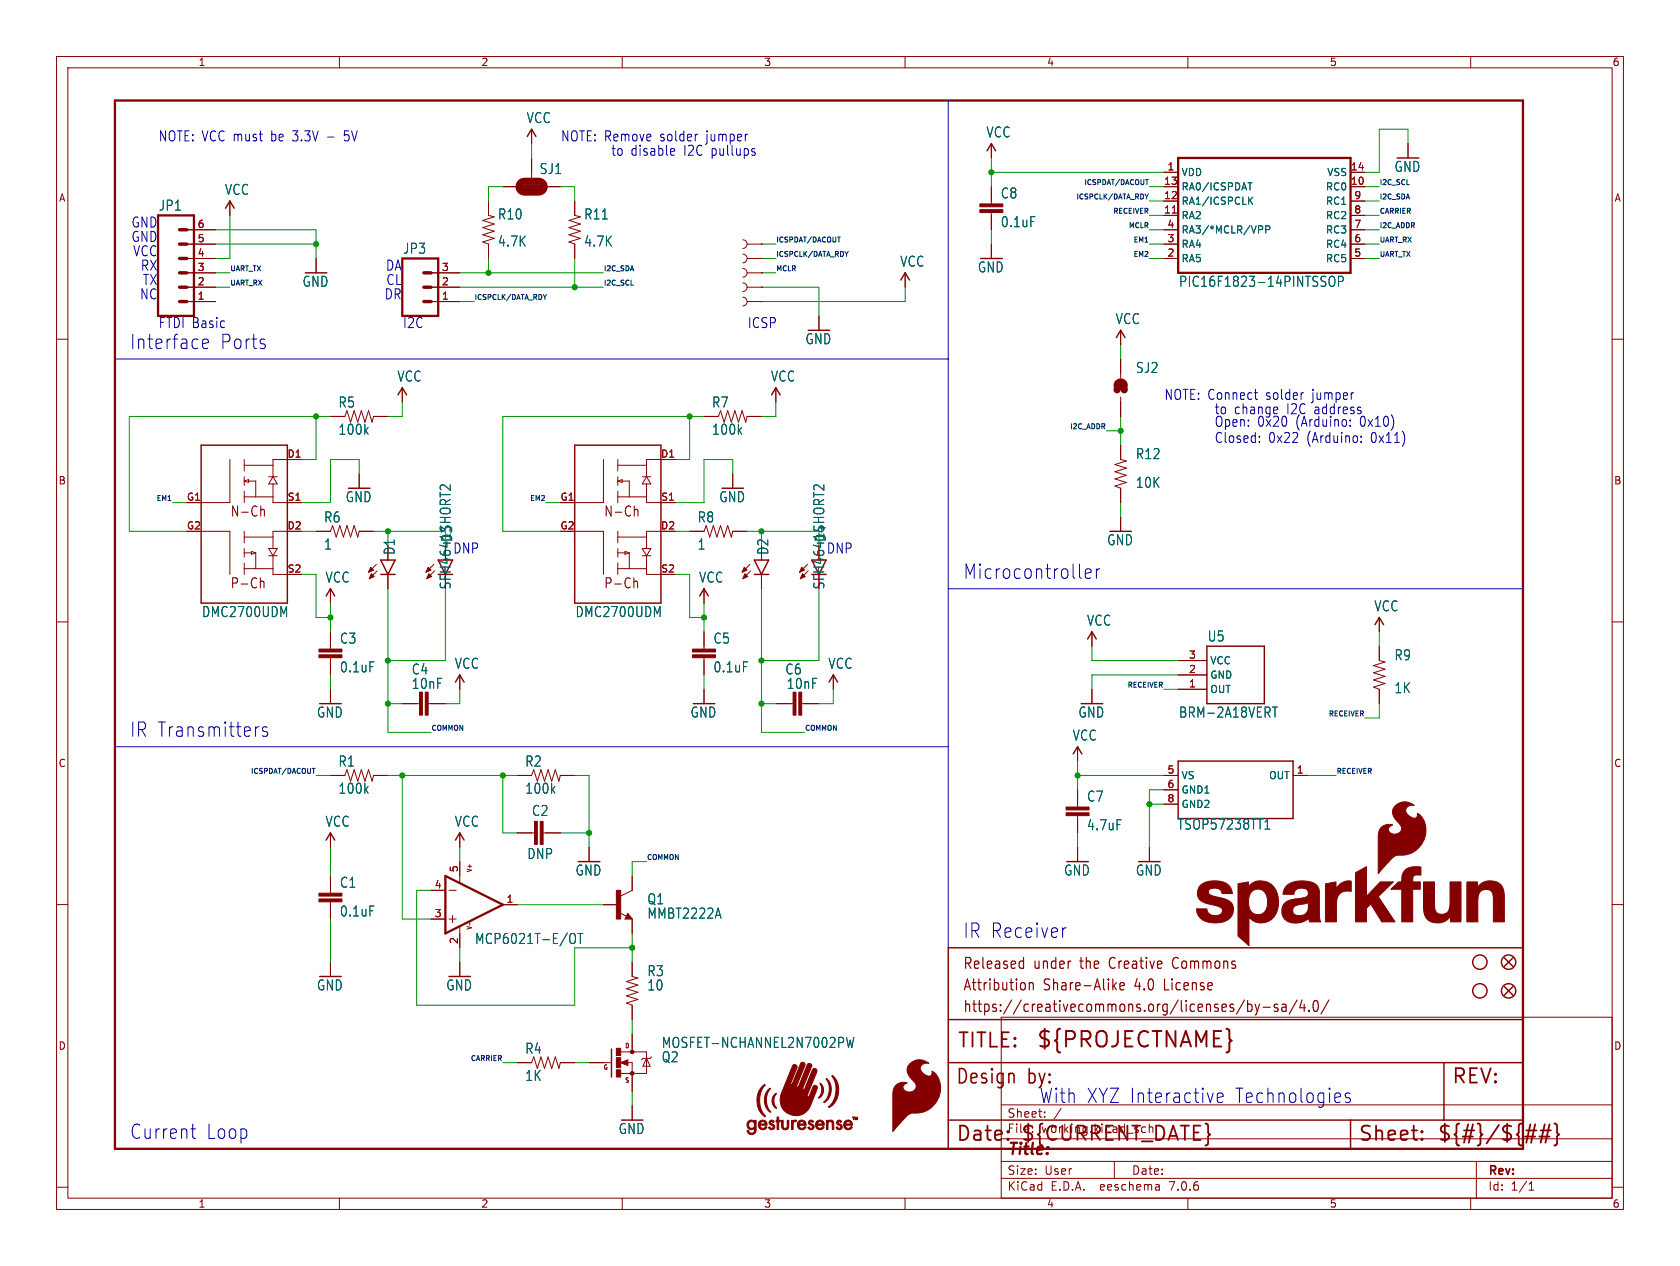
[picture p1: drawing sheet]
<svg xmlns="http://www.w3.org/2000/svg" width="297mm" height="224mm" viewBox="0 0 297 224" stroke-linecap="round" stroke-linejoin="round" font-family="sans-serif">
<defs><g id="words">
<text font-size="3.8" fill="#840000" x="183.1" y="185.7">${PROJECTNAME}</text>
<g font-size="3.5" fill="#0000c2">
<text x="22.9" y="62">Interface</text>
<text x="38.8" y="62">Ports</text>
<text x="170.2" y="102.6">Microcontroller</text>
<text x="22.9" y="130.6">IR Transmitters</text>
<text x="170.2" y="166.1">IR Receiver</text>
<text x="183.6" y="195.3">With XYZ Interactive</text>
<text x="218.3" y="195.3">Technologies</text>
<text x="22.9" y="201.7">Current</text>
<text x="36.4" y="201.7">Loop</text>
</g>
<g font-size="3.5" fill="#840000">
<text x="169.2" y="185.7">TITLE:</text>
<text x="168.9" y="192.1">Design</text>
<text x="181.6" y="192.1">by:</text>
<text x="256.5" y="192.1">REV:</text>
<text x="168.9" y="202.2">Date:</text>
<text x="180.3" y="202.2">${CURRENT_DATE}</text>
<text x="240" y="202.2">Sheet:</text>
<text x="254" y="202.2">${#}/${##}</text>
</g>
<text font-size="2.8" fill="#840000" x="178" y="204.8">Title:</text>
<g font-size="2.7" fill="#840000">
<text x="170.2" y="171.7">Released</text>
<text x="182.7" y="171.7">under</text>
<text x="191.1" y="171.7">the</text>
<text x="196.5" y="171.7">Creative</text>
<text x="208" y="171.7">Commons</text>
<text x="170.2" y="175.5">Attribution</text>
<text x="170.2" y="179.3">https://creativecommons.org/licenses/by-sa/4.0/</text>
<text x="184.5" y="175.5">Share-Alike</text>
<text x="200.8" y="175.5">4.0</text>
<text x="206.2" y="175.5">License</text>
</g>
<g font-size="2.5" fill="#006464">
<text x="93" y="22">VCC</text>
<text x="174.3" y="24.5">VCC</text>
<text x="39.7" y="34.7">VCC</text>
<text x="95.3" y="31">SJ1</text>
<text x="176.8" y="35.3">C8</text>
<text x="246.4" y="30.6">GND</text>
<text x="28" y="37.5">JP1</text>
<text x="87.9" y="39">R10</text>
<text x="103.2" y="39">R11</text>
<text x="176.8" y="40.4">0.1uF</text>
<text x="71.2" y="45.1">JP3</text>
<text x="87.9" y="43.8">4.7K</text>
<text x="103.2" y="43.8">4.7K</text>
<text x="159.1" y="47.4">VCC</text>
<text x="53.4" y="50.9">GND</text>
<text x="172.8" y="48.4">GND</text>
<text x="208.3" y="50.9">PIC16F1823-14PINTSSOP</text>
<text x="197.2" y="57.5">VCC</text>
<text x="142.3" y="61.1">GND</text>
<text x="70.2" y="67.7">VCC</text>
<text x="136.2" y="67.7">VCC</text>
<text x="200.7" y="66.2">SJ2</text>
<text x="59.7" y="72.3">R5</text>
<text x="59.7" y="77.1">100k</text>
<text x="125.8" y="72.3">R7</text>
<text x="125.8" y="77.1">100k</text>
<text x="200.7" y="81.4">R12</text>
<text x="61" y="89">GND</text>
<text x="127.1" y="89">GND</text>
<text x="200.7" y="86.5">10K</text>
<text x="57.2" y="92.6">R6</text>
<text x="80.2" y="96" transform="rotate(-90 80.2 96)">D3</text>
<text x="123.2" y="92.6">R8</text>
<text x="146.2" y="96" transform="rotate(-90 146.2 96)">D4</text>
<text x="57.2" y="97.4">1</text>
<text x="70" y="98.2" transform="rotate(-90 70 98.2)">D1</text>
<text x="80" y="98">DNP</text>
<text x="123.2" y="97.4">1</text>
<text x="136" y="98.2" transform="rotate(-90 136 98.2)">D2</text>
<text x="146" y="98">DNP</text>
<text x="195.6" y="96.7">GND</text>
<text x="57.5" y="103.3">VCC</text>
<text x="123.5" y="103.3">VCC</text>
<text x="35.6" y="109.4">DMC2700UDM</text>
<text x="101.7" y="109.4">DMC2700UDM</text>
<text x="192.1" y="110.9">VCC</text>
<text x="213.4" y="113.7">U5</text>
<text x="242.9" y="108.3">VCC</text>
<text x="60" y="114.1">C3</text>
<text x="60" y="119.1">0.1uF</text>
<text x="72.7" y="119.5">C4</text>
<text x="80.3" y="118.5">VCC</text>
<text x="126" y="114.1">C5</text>
<text x="126" y="119.1">0.1uF</text>
<text x="138.7" y="119.5">C6</text>
<text x="146.4" y="118.5">VCC</text>
<text x="246.4" y="117">R9</text>
<text x="72.7" y="122.1">10nF</text>
<text x="139" y="122.1">10nF</text>
<text x="246.4" y="122.8">1K</text>
<text x="55.9" y="127.1">GND</text>
<text x="122" y="127.1">GND</text>
<text x="189.5" y="131.2">VCC</text>
<text x="190.6" y="127.1">GND</text>
<text x="208.3" y="127.1">BRM-2A18VERT</text>
<text x="59.7" y="135.8">R1</text>
<text x="92.8" y="135.8">R2</text>
<text x="59.7" y="140.6">100k</text>
<text x="92.8" y="140.6">100k</text>
<text x="192.1" y="142">C7</text>
<text x="57.5" y="146.4">VCC</text>
<text x="80.3" y="146.4">VCC</text>
<text x="94" y="144.5">C2</text>
<text x="192.1" y="147.1">4.7uF</text>
<text x="208.1" y="147">TSOP57238TT1</text>
<text x="93.1" y="152.2">DNP</text>
<text x="101.7" y="155.1">GND</text>
<text x="188" y="155.1">GND</text>
<text x="200.7" y="155.1">GND</text>
<text x="60" y="157.2">C1</text>
<text x="114.4" y="160.2">Q1</text>
<text x="60" y="162.3">0.1uF</text>
<text x="83.9" y="167.2">MCP6021T-E/OT</text>
<text x="114.4" y="162.7">MMBT2222A</text>
<text x="114.4" y="172.9">R3</text>
<text x="55.9" y="175.4">GND</text>
<text x="78.8" y="175.4">GND</text>
<text x="114.4" y="175.4">10</text>
<text x="116.9" y="185.6">MOSFET-NCHANNEL2N7002PW</text>
<text x="92.8" y="186.6">R4</text>
<text x="92.8" y="191.4">1K</text>
<text x="116.9" y="188.1">Q2</text>
<text x="109.3" y="200.8">GND</text>
</g>
<g font-size="2.5" fill="#0000c2">
<text x="27.9" y="25.2">NOTE: VCC must</text>
<text x="48.1" y="25.2">be 3.3V</text>
<text x="58.2" y="25.2">-</text>
<text x="61.4" y="25.2">5V</text>
<text x="99.1" y="25.2">NOTE: Remove</text>
<text x="107.9" y="27.7">to</text>
<text x="111.5" y="27.7">disable</text>
<text x="116.7" y="25.2">solder</text>
<text x="120.9" y="27.7">I2C pullups</text>
<text x="125" y="25.2">jumper</text>
<text x="23.2" y="40.4">GND</text>
<text x="23.2" y="42.9">GND</text>
<text x="23.5" y="45.5">VCC</text>
<text x="24.7" y="53.1">NC</text>
<text x="24.8" y="48">RX</text>
<text x="25.2" y="50.6">TX</text>
<text x="67.9" y="53.1">DR</text>
<text x="68.2" y="48">DA</text>
<text x="68.2" y="50.6">CL</text>
<text x="27.9" y="58.2">FTDI Basic</text>
<text x="71.1" y="58.2">I2C</text>
<text x="132.1" y="58.2">ICSP</text>
<text x="205.7" y="70.9">NOTE: Connect</text>
<text x="223.8" y="70.9">solder</text>
<text x="232.1" y="70.9">jumper</text>
<text x="214.6" y="73.4">to</text>
<text x="214.6" y="75.6">Open:</text>
<text x="218.2" y="73.4">change</text>
<text x="222.3" y="75.6">0x20</text>
<text x="227.5" y="73.4">I2C address</text>
<text x="229.1" y="75.6">(Arduino:</text>
<text x="240.6" y="75.6">0x10)</text>
<text x="214.6" y="78.5">Closed:</text>
<text x="224.2" y="78.5">0x22</text>
<text x="231.1" y="78.5">(Arduino:</text>
<text x="242.5" y="78.5">0x11)</text>
</g>
<g font-size="2.5" fill="#840000">
<text x="40.6" y="91.6">N-Ch</text>
<text x="106.7" y="91.6">N-Ch</text>
<text x="40.6" y="104.3">P-Ch</text>
<text x="79.9" y="104.3" transform="rotate(-90 79.9 104.3)">SFH4641SHORT2</text>
<text x="106.7" y="104.3">P-Ch</text>
<text x="145.9" y="104.3" transform="rotate(-90 145.9 104.3)">SFH4641SHORT2</text>
</g>
<g font-size="2.1" fill="#840000">
<text x="178" y="197.9">Sheet:</text>
<text x="178" y="200.6">File:</text>
<text x="184.1" y="200.6">working.kicad_sch</text>
<text x="178" y="208">Size:</text>
<text x="184.7" y="208">User</text>
<text x="200" y="208">Date:</text>
<text x="263" y="208.2">Rev:</text>
<text x="178" y="210.8">KiCad</text>
<text x="185.7" y="210.8">E.D.A.</text>
<text x="194.6" y="210.8">eeschema</text>
<text x="207" y="210.8">7.0.6</text>
<text x="263" y="210.8">Id:</text>
<text x="267.1" y="210.8">1/1</text>
</g>
<g font-size="1.8" fill="#840000">
<text x="35" y="11.9">1</text>
<text x="85" y="11.9">2</text>
<text x="135" y="11.9">3</text>
<text x="185" y="11.9">4</text>
<text x="235" y="11.9">5</text>
<text x="285" y="11.9">6</text>
<text x="10.3" y="35.9">A</text>
<text x="285.3" y="35.9">A</text>
<text x="10.3" y="85.9">B</text>
<text x="285.3" y="85.9">B</text>
<text x="10.3" y="135.9">C</text>
<text x="285.3" y="135.9">C</text>
<text x="10.3" y="185.9">D</text>
<text x="285.3" y="185.9">D</text>
<text x="35" y="213.8">1</text>
<text x="85" y="213.8">2</text>
<text x="135" y="213.8">3</text>
<text x="185" y="213.8">4</text>
<text x="235" y="213.8">5</text>
<text x="285" y="213.8">6</text>
</g>
<g font-size="1.8" fill="#a90000">
<text x="205.7" y="35.3">12</text>
<text x="205.7" y="32.8">13</text>
<text x="206.3" y="30.2">1</text>
<text x="238.7" y="32.8">10</text>
<text x="238.7" y="30.2">14</text>
<text x="239.3" y="35.3">9</text>
<text x="34.9" y="40.4">6</text>
<text x="205.7" y="37.8">11</text>
<text x="206.3" y="40.4">4</text>
<text x="239.3" y="40.4">7</text>
<text x="239.3" y="37.8">8</text>
<text x="34.9" y="45.5">4</text>
<text x="34.9" y="42.9">5</text>
<text x="206.3" y="45.5">2</text>
<text x="206.3" y="42.9">3</text>
<text x="239.3" y="45.5">5</text>
<text x="239.3" y="42.9">6</text>
<text x="34.9" y="53.1">1</text>
<text x="34.9" y="50.5">2</text>
<text x="34.9" y="48">3</text>
<text x="78" y="53.1">1</text>
<text x="78" y="50.5">2</text>
<text x="78" y="48">3</text>
<text x="50.7" y="81">D1</text>
<text x="116.8" y="81">D1</text>
<text x="32.9" y="88.6">G1</text>
<text x="50.8" y="88.6">S1</text>
<text x="99" y="88.6">G1</text>
<text x="116.8" y="88.6">S1</text>
<text x="32.9" y="93.7">G2</text>
<text x="50.7" y="93.7">D2</text>
<text x="99" y="93.7">G2</text>
<text x="116.8" y="93.7">D2</text>
<text x="50.8" y="101.3">S2</text>
<text x="116.8" y="101.3">S2</text>
<text x="210.1" y="119.1">2</text>
<text x="210.1" y="116.6">3</text>
<text x="210.1" y="121.7">1</text>
<text x="206.3" y="136.9">5</text>
<text x="229.2" y="136.9">1</text>
<text x="206.3" y="139.4">6</text>
<text x="206.3" y="142">8</text>
<text x="81" y="154.4" transform="rotate(-90 81 154.4)">5</text>
<text x="76.8" y="157.2">4</text>
<text x="89.5" y="159.8">1</text>
<text x="76.8" y="162.3">3</text>
<text x="81" y="167.1" transform="rotate(-90 81 167.1)">2</text>
</g>
<g font-size="1.8" fill="#006464">
<text x="208.8" y="31.3">VDD</text>
<text x="208.8" y="33.9">RA0/ICSPDAT</text>
<text x="234.3" y="33.9">RC0</text>
<text x="234.5" y="31.3">VSS</text>
<text x="208.8" y="39">RA2</text>
<text x="208.8" y="36.4">RA1/ICSPCLK</text>
<text x="208.8" y="41.5">RA3/*MCLR/VPP</text>
<text x="234.3" y="41.5">RC3</text>
<text x="234.3" y="39">RC2</text>
<text x="234.3" y="36.4">RC1</text>
<text x="208.8" y="46.6">RA5</text>
<text x="208.8" y="44">RA4</text>
<text x="234.3" y="46.6">RC5</text>
<text x="234.3" y="44">RC4</text>
<text x="213.9" y="117.7">VCC</text>
<text x="213.9" y="122.8">OUT</text>
<text x="213.9" y="120.2">GND</text>
<text x="208.8" y="138">VS</text>
<text x="208.8" y="140.6">GND1</text>
<text x="208.8" y="143.1">GND2</text>
<text x="224.3" y="138">OUT</text>
</g>
<g font-size="1.2" fill="#0f0f0f">
<text x="190.1" y="35.3">ICSPCLK/DATA_RDY</text>
<text x="191.5" y="32.8">ICSPDAT/DACOUT</text>
<text x="243.8" y="32.8">I2C_SCL</text>
<text x="243.8" y="35.3">I2C_SDA</text>
<text x="196.7" y="37.9">RECEIVER</text>
<text x="199.4" y="40.4">MCLR</text>
<text x="243.8" y="40.4">I2C_ADDR</text>
<text x="243.8" y="37.9">CARRIER</text>
<text x="137.2" y="45.5">ICSPCLK/DATA_RDY</text>
<text x="137.2" y="42.9">ICSPDAT/DACOUT</text>
<text x="200.3" y="42.9">EM1</text>
<text x="200.3" y="45.5">EM2</text>
<text x="243.8" y="42.9">UART_RX</text>
<text x="243.8" y="45.5">UART_TX</text>
<text x="40.6" y="50.6">UART_RX</text>
<text x="40.6" y="48">UART_TX</text>
<text x="83.8" y="53.1">ICSPCLK/DATA_RDY</text>
<text x="106.7" y="50.6">I2C_SCL</text>
<text x="106.7" y="48">I2C_SDA</text>
<text x="137.2" y="48">MCLR</text>
<text x="189" y="76">I2C_ADDR</text>
<text x="27.5" y="88.7">EM1</text>
<text x="93.6" y="88.7">EM2</text>
<text x="199.2" y="121.7">RECEIVER</text>
<text x="76.2" y="129.3">COMMON</text>
<text x="142.2" y="129.3">COMMON</text>
<text x="234.8" y="126.8">RECEIVER</text>
<text x="44.2" y="136.9">ICSPDAT/DACOUT</text>
<text x="236.2" y="136.9">RECEIVER</text>
<text x="114.3" y="152.2">COMMON</text>
<text x="83.1" y="187.7">CARRIER</text>
</g>
<g font-size="1.1" fill="#840000">
<text x="83.6" y="154.4" transform="rotate(-90 83.6 154.4)">V+</text>
<text x="83.6" y="164.6" transform="rotate(-90 83.6 164.6)">V-</text>
<text x="110.4" y="185.6">D</text>
<text x="106.6" y="189.4">G</text>
<text x="110.4" y="191.7">S</text>
</g>
</g></defs>
<g fill="none" stroke="#840000" stroke-width=".18">
<path d="M10 10h277v203.9h-277zM12 12h273v199.9h-273zM60 10v2M110 10v2M160 10v2M210 10v2M260 10v2M40.6 35.6v2.5M86.4 35.6v2.5l1 .3-2.1 .6 2.1 .6-2.1 .7 2.1 .6-2.1 .6 2.1 .7-2.1 .6 1.1 .4v2.5M88.9 33h2.5M93.3 31.8h1.3v2.5h-1.3zM94 22.9v2.5"/>
<path d="M94 27.9v3.9M96.5 33h2.6M101.6 35.6v2.5l1 .3-2 .6 2 .6-2 .7 2 .6-2 .6 2 .7-2 .6 1 .4v2.5M175.3 25.4v2.5M175.3 33v3.1M175.3 37.6v3M205.7 30.5h2.6M205.7 33h2.6M205.7 38.1h2.6M205.7 35.6h2.6M238.8 30.5h2.5M238.8 33h2.5"/>
<path d="M238.8 38.1h2.5M238.8 35.6h2.5M248.9 25.4v2.5M10 60h2M33 45.7h5.1M33 43.2h5.1M33 40.6h5.1M33 53.3h5.1M33 50.8h5.1M33 48.3h5.1M55.9 45.7v2.6M76.2 53.3h5.1"/>
<path d="M76.2 50.8h5.1M76.2 48.3h5.1M131.3 47.5a.76 .76 0 0 1 .8 .8 .76 .76 0 0 1-.8 .7M131.3 50a.76 .76 0 0 1 .8 .8 .76 .76 0 0 1-.8 .8M131.3 45a.76 .76 0 0 1 .8 .7 .76 .76 0 0 1-.8 .8M131.3 52.6a.76 .76 0 0 1 .8 .7 .76 .76 0 0 1-.8 .8M131.3 42.4a.76 .76 0 0 1 .8 .8 .76 .76 0 0 1-.8 .7M132.1 45.7h2.5M132.1 43.2h2.5M132.1 53.3h2.5M132.1 50.8h2.5M132.1 48.3h2.5"/>
<path d="M134.6 48.3h.1M134.6 50.8h.1M134.6 45.7h.1M134.6 53.3h.1M134.6 43.2h.1M144.8 55.9v2.5M160 48.3v2.5M175.3 43.2v2.5M198.1 58.4v2.6M205.7 45.7h2.6M205.7 43.2h2.6M205.7 40.6h2.6"/>
<path d="M238.8 45.7h2.5M238.8 43.2h2.5M238.8 40.6h2.5M285 60h2M58.4 73.7h2.6l.3-1.1 .7 2.1 .6-2.1 .6 2.1 .7-2.1 .6 2.1 .7-2.1 .6 2.1 .2-1h2.6M71.1 68.6v2.5M124.5 73.7h2.5l.4-1.1 .6 2.1 .7-2.1 .6 2.1 .6-2.1 .7 2.1 .6-2.1 .6 2.1 .3-1h2.5M137.2 68.6v2.5M198.1 78.7v2.6l1 .2-2 .7 2 .6-2 .6 2 .7-2 .6 2 .6-2 .7 1 .4v2.5M198.1 63.5v3.4M198.1 70.2v3.5M35.6 94h5v7.6"/>
<path d="M40.6 81.3v7.6h-5M43.2 81.3v2M43.2 84.3v1.6M43.2 86.9v2M43.2 94v2M43.2 97v1.6M43.2 99.6v2M43.2 95h5.1M43.2 87.9h5.1M43.2 85.1l.7-.3v.5zM43.2 82.3h5.1M43.2 97.8h1.2"/>
<path d="M43.9 85.1h1.3v2.8M44.4 97.5l.8 .3-.8 .2zM45.2 97.8v2.8M47.5 98.3h1.5M47.5 97h1.5l-.7 1.3zM47.5 84.3h1.5M48.3 85.6v3.3h5M48.3 84.3l.7 1.3h-1.5zM48.3 98.3v3.3h2.5M50.8 94h-2.5v3M53.3 81.3h-5v3M55.9 94h2.5l.4-1 .6 2 .7-2 .6 2 .6-2 .7 2 .6-2 .6 2 .3-1h2.5"/>
<path d="M63.5 83.8v2.6M66.5 99.8l-1.3 1.4M68.6 96.5v2.6M76.7 99.8l-1.4 1.4M101.6 94h5.1v7.6M106.7 81.3v7.6h-5.1M109.2 95h5.1M109.2 87.9h5.1M109.2 82.3h5.1M109.2 97.8h1.3M109.2 81.3v2M109.2 84.3v1.6"/>
<path d="M109.2 86.9v2M109.2 94v2M109.2 97v1.6M109.2 99.6v2M109.2 85.1l.8-.3v.5zM110 85.1h1.3v2.8M110.5 97.5l.8 .3-.8 .2zM111.3 97.8v2.8M113.5 98.3h1.6M113.5 97h1.6l-.8 1.3zM113.5 84.3h1.6M114.3 85.6v3.3h5.1"/>
<path d="M114.3 84.3l.8 1.3h-1.6zM114.3 98.3v3.3h2.5M116.8 94h-2.5v3M119.4 81.3h-5.1v3M121.9 94h2.6l.3-1 .7 2 .6-2 .6 2 .7-2 .6 2 .7-2 .6 2 .2-1h2.6M129.5 83.8v2.6M132.6 99.8l-1.4 1.4M134.6 96.5v2.6M142.7 99.8l-1.3 1.4M198.1 91.4v2.6M10 110h2M43.2 100.6h5.1"/>
<path d="M58.4 104.1v2.6M58.4 111.8v3M58.4 116.3v3.1M66.7 101l-1.4 1.4M68.6 101.6v2.5M76.8 101l-1.4 1.4M81.3 119.4v2.5M109.2 100.6h5.1M124.5 104.1v2.6M124.5 111.8v3M124.5 116.3v3.1M132.7 101l-1.4 1.4"/>
<path d="M134.6 101.6v2.5M142.9 101l-1.4 1.4M147.3 119.4v2.5M193 111.8v2.5M208.3 119.4h5.1M208.3 116.8h5.1M243.8 109.2v2.6M243.8 114.3v2.5l1.1 .3-2.1 .6 2.1 .7-2.1 .6 2.1 .6-2.1 .7 2.1 .6-2.1 .6 1 .4v2.6M285 110h2M58.4 121.9v2.6M58.4 137.2h2.6l.3-1.1 .7 2.1 .6-2.1 .6 2.1 .7-2.1 .6 2.1 .7-2.1 .6 2.1 .2-1h2.6M71.1 124.5h3.1"/>
<path d="M75.7 124.5h3M91.4 137.2h2.6l.4-1.1 .6 2.1 .6-2.1 .7 2.1 .6-2.1 .6 2.1 .7-2.1 .6 2.1 .3-1h2.5M124.5 121.9v2.6M137.2 124.5h3M141.7 124.5h3.1M190.5 132.1v2.5M190.5 139.7v3M193 121.9v2.6M205.7 137.2h2.6M205.7 139.7h2.6M208.3 121.9h5.1M228.6 137.2h2.5"/>
<path d="M10 160h2M58.4 147.3v2.6M58.4 154.9v3.1M58.4 159.5v3.1M76.2 157.5h2.5M79.4 157.5h1.2M81.3 147.3v2.6M81.3 152.4v3.7M91.4 147.3h3.1M96 147.3h3.1M104.1 149.9v2.5M111.8 154.9v2.6l-2.1 1"/>
<path d="M190.5 144.3v3M190.5 149.9v2.5M203.2 149.9v2.5M205.7 142.2h2.6M285 160h2M58.4 170.2v2.5M76.2 162.6h2.5M79.4 162.6h1.2M80 161.9v1.3M81.3 163.9v3.7M81.3 170.2v2.5M83.1 163.1v.5"/>
<path d="M88.9 160h2.5M106.7 160h2.5M109.5 161.4l1.3 .7M111 161.5l.8 1.1h-1.3zM111.8 162.6v2.5M111.8 170.2v2.5l1 .3-2.1 .6 2.1 .6-2.1 .7 2.1 .6-2.1 .6 2.1 .7-2.1 .6 1.1 .4v2.5M177 179.9h108v32h-108zM91.4 188h2.6l.4-1.1 .6 2.1 .6-2.1 .7 2.1 .6-2.1 .6 2.1 .7-2.1 .6 2.1 .3-1h2.5M104.1 188h3.8M109.7 188l1.3-.5v1zM109.8 186.1h4.5v3.8h-4.6M110.9 188h.9v5"/>
<path d="M111.8 182.9v3.2M111.8 195.6v2.5M114.3 187.2l.6 1.4h-1.2zM115.2 186.9l-.3 .3h-1.2l-.3 .3M177 195.4h108M184.7 197.5v.1M184.7 196.7v.1M187.6 196l-1.3 2M10 210h2M60 211.9v2M110 211.9v2M160 211.9v2"/>
<path d="M177 208.4h108M177 205.4h108M177 201.4h108M197 205.4v3M204.9 209.6l.1 .9M205 210.4l-.2 .1M205 209.9h-.2M210 211.9v2M260 211.9v2M261 205.4v6.5M270.3 210.5h.9M270.3 209.4l.4-.4v1.5"/>
<path d="M285 210h2"/>
</g>
<g fill="none" stroke="#840000" stroke-width=".25">
<path d="M39.9 36.8l.7-1.2 .8 1.2M93.2 24.1l.8-1.2 .7 1.2M174.5 26.7l.8-1.3 .7 1.3M159.3 49.5l.7-1.2 .8 1.2M197.4 59.7l.7-1.3 .8 1.3M35.6 78.7h15.2v28h-15.2zM70.4 69.9l.7-1.3 .8 1.3M101.6 78.7h15.2v28h-15.2zM136.4 69.9l.8-1.3 .7 1.3M67.3 99.1h2.5l-1.2 2.5zM133.3 99.1h2.6l-1.3 2.5zM57.7 105.4l.7-1.3 .8 1.3"/>
<path d="M67.3 101.6h2.5M123.7 105.4l.8-1.3 .7 1.3M133.3 101.6h2.6M192.3 113l.7-1.2 .8 1.2M213.4 114.3h10.1v10.2h-10.1zM243.1 110.5l.7-1.3 .8 1.3M80.5 120.7l.8-1.3 .7 1.3M146.6 120.7l.7-1.3 .8 1.3M189.7 133.4l.8-1.3 .8 1.3M208.3 134.6h20.3v10.2h-20.3zM57.7 148.6l.7-1.3 .8 1.3M80.5 148.6l.8-1.3 .7 1.3"/>
<path d="M111 162.1l.1 .2h-.4l.3-.5 .5 .6h-.8M167.6 167.6h101.6v35.6h-101.6zM265.9 174.5l1.6 1.5M265.9 169.4l1.6 1.5M267.5 174.5l-1.6 1.5M267.5 169.4l-1.6 1.5M108.1 185.5v5M167.6 198.1h101.6M167.6 180.3h101.6M167.6 188h101.6M238.8 198.1v5.1M255.3 188v10.1"/>
<circle cx="261.6" cy="170.2" r="1.27"/>
<circle cx="261.6" cy="175.3" r="1.27"/>
<circle cx="266.7" cy="170.2" r="1.27"/>
<circle cx="266.7" cy="175.3" r="1.27"/>
</g>
<path d="M46.2 90.2h.5v1.1M112.2 90.2h.5l.1 1.1M46.1 102.9h.5l.1 1.1M112.1 102.9h.5l.1 1.1" fill="none" stroke="#840000" stroke-width=".19"/>
<g fill="none" stroke="#006464" stroke-width=".18">
<path d="M220.6 32.3h.7M220.9 35.4l.6 .7M221 32.3v1.3M221.5 34.9l-.8 .7M223 39.9l.2 .3v.3l-.2 .1M223.8 40.6h.6l.1-.2-.1-.3-.6-.2v1.3M235.2 48.9h.6a1.26 1.26 0 0 1-.2 1.7h-.4a1.43 1.43 0 0 1 0-1.7zM236.6 49.8l.7-.1 .2-.2-.2-.6h-.7v1.7M79.6 85.8v.9l-1-.9h-.3l-.4 .1-.1 .5M145.6 85.8v.9l-1-.9h-.2l-.5 .1v.5M50.2 108.6l.5-1.3v1.8M116.2 108.6l.5-1.3v1.8"/>
<path d="M225 125.1h.8M225.4 125.1v1.7M223.6 146.7h.9M223.8 145.3l.3-.4v1.8M100.9 165.2h.6a1.26 1.26 0 0 1-.1 1.7l-.5-.1M102.2 165.1h.8M102.6 165.1v1.8M149.6 183.5l.4 1.8 .3-1.3 .3 1.3 .3-1.8"/>
</g>
<g fill="#840000" stroke="#840000" stroke-width=".18">
<path d="M141.2 122.4h.5v4.1h-.5z"/>
<path d="M140.2 122.4h.5v4.1h-.5z"/>
<path d="M122.4 115.8h4.1v.5h-4.1z"/>
<path d="M122.4 114.8h4.1v.5h-4.1z"/>
<path d="M137.4 198.5h.3v1.3h-.3z"/>
<path d="M138.2 198.2h.3v.3h-.3z"/>
<path d="M139.2 198.2h.3v.3h-.3z"/>
<path d="M150.7 197.6h.4h-.2v.5v-.5z"/>
<path d="M137.4 197.6h.3v.6h.2v.2h-.2v.1l-.5-.1v-.2h.2z"/>
<path d="M139.9 198.5h.4l-.1 1.3h-.3z"/>
<path d="M146.1 198.5h.4l-.1 1.3h-.3z"/>
<path d="M151.2 197.6l.2 .4 .2-.4v.5v-.4l-.2 .4-.2-.4v.4z"/>
<path d="M147.1 198.5h.3v1.3h-.3z"/>
<path d="M149.4 198.3l.6-.2v.3l-.7 .1z"/>
<path d="M134.3 198.3l.4-.2h.3l.5 .4-.6-.1-.7 .1z"/>
<path d="M141.2 198.3l.7-.2 .5 .4-.6-.1-.7 .1z"/>
<path d="M144.4 198.3l.7-.2 .5 .4-.6-.1-.7 .1z"/>
<path d="M134.7 192.2l.5-.4 .1 .2a4.1 4.1 0 0 0 0 5.4l-.1 .1a3.7 3.7 0 0 1-.5-5.3z"/>
<path d="M136.1 198.3l.4-.2 .4 .3-.3 .1-.2-.1-.2 .1h-.2z"/>
<path d="M135.9 192.6l.3-.2v.2a3.1 3.1 0 0 0 .1 4l-.1 .2a2.79 2.79 0 0 1-.3-4.2z"/>
<path d="M136.9 193.6l.3-.2v.1a1.89 1.89 0 0 0 .1 2.5l-.1 .1a1.63 1.63 0 0 1-.3-2.5z"/>
<path d="M145 191.6a1.6 1.6 0 0 1-.3 2.7v-.2a1.9 1.9 0 0 0 .2-2.4z"/>
<path d="M146 190.9l.1-.1a2.76 2.76 0 0 1-.4 4.2l-.1-.1a3.1 3.1 0 0 0 .4-4z"/>
<path d="M147.2 190.2a3.7 3.7 0 0 1-.6 5.7l-.1-.1a4.1 4.1 0 0 0 .5-5.5z"/>
<path d="M148 198.3l.5-.2 .3 .3-.2 .1-.3-.1-.1 .1h-.3z"/>
<path d="M132.3 198.3l.6-.2 .5 .3v-.2h.3v.3l-.8-.1-.7 .1z"/>
<path d="M138.2 198.5h.3v.6a.39 .39 0 0 0 .3 .5 .39 .39 0 0 0 .4-.5v-.6h.3v.6a.65 .65 0 0 1-.7 .7 .65 .65 0 0 1-.6-.7z"/>
<path d="M139.9 198.2h.3v.1l.3-.2 .3 .1-.1 .2h-.2l-.2 .1h-.4z"/>
<path d="M146.1 198.2h.3v.2l.5-.3a.47 .47 0 0 1 .5 .4l-.6-.1-.7 .1z"/>
<path d="M147.9 198.5h.3v.2l.5 .2a.54 .54 0 0 1-.1 .9 .54 .54 0 0 1-.8-.4l.2-.1 .2 .2 .3 .1a.3 .3 0 0 0 .1-.4 .3 .3 0 0 0-.3-.2l-.3-.2z"/>
<path d="M136 198.5h.2l.1 .2 .4 .2a.54 .54 0 0 1 0 .9 .54 .54 0 0 1-.8-.4l.2-.1 .2 .2 .2 .1a.3 .3 0 0 0 .2-.4 .3 .3 0 0 0-.4-.2l-.3-.2z"/>
<path d="M134.2 198.5h.3l-.1 .3h.9l-.1-.3h.3l.1 .1v.4h-1.3a.54 .54 0 0 0 .5 .6 .54 .54 0 0 0 .6-.4l.2 .2a.83 .83 0 0 1-1.2 .3 .83 .83 0 0 1-.2-1.2z"/>
<path d="M141.1 198.5h.3l-.1 .3h.9l-.1-.3h.3l.1 .2v.3h-1.3a.53 .53 0 0 0 .5 .6 .53 .53 0 0 0 .6-.4l.2 .2a.83 .83 0 0 1-1.2 .3 .83 .83 0 0 1-.2-1.2z"/>
<path d="M144.3 198.5h.3l-.1 .3h.9l-.1-.3h.3l.1 .2v.3h-1.2a.53 .53 0 0 0 .4 .6 .53 .53 0 0 0 .6-.4l.2 .2a.83 .83 0 0 1-1.2 .3 .83 .83 0 0 1-.2-1.2z"/>
<path d="M149.3 198.5h.3l-.1 .3h.9l-.1-.3-.3-.1v-.3a.8 .8 0 0 1 .7 .9h-1.3a.53 .53 0 0 0 .5 .6 .53 .53 0 0 0 .6-.4l.2 .2a.83 .83 0 0 1-1.2 .3 .83 .83 0 0 1-.2-1.2z"/>
<path d="M143.1 198.2l.4-.1 .2 .2 .1 .1-.2 .1-.2-.1-.2 .1 .5 .4a.54 .54 0 0 1-.1 .9 .54 .54 0 0 1-.8-.4l.3-.1 .1 .2 .3 .1a.3 .3 0 0 0 .1-.4 .3 .3 0 0 0-.3-.2 .44 .44 0 0 1-.2-.8z"/>
<path d="M132.2 198.5h.3l-.2 .4a.57 .57 0 0 0 .8 .6 .57 .57 0 0 0 .1-1h.5v1.4l-.1 .4-.4 .3a.8 .8 0 0 1-1.1-.7h.3a.53 .53 0 0 0 .6 .5 .53 .53 0 0 0 .4-.6v-.2l-.2 .1a.83 .83 0 0 1-1-.2 .83 .83 0 0 1 0-1z"/>
<path d="M140.2 188.4a.44 .44 0 0 1 .6 0 .44 .44 0 0 1 .1 .6l-1.1 2.6v.2h.3l1.4-3.6a.42 .42 0 0 1 .5-.3 .42 .42 0 0 1 .3 .6l-1.5 3.5 .2 .3 .2-.1 1.5-3.8a.41 .41 0 0 1 .5-.3 .41 .41 0 0 1 .3 .5l-1.6 3.8 .2 .3 .2-.1 1.3-3.3a.44 .44 0 0 1 .6-.3 .44 .44 0 0 1 .2 .7l-1.7 4 .1 .2h.3l.6-1.7a.41 .41 0 0 1 .6-.2 .41 .41 0 0 1 .2 .6l-1.4 3.3a2.81 2.81 0 0 1-3.5 1.2 2.81 2.81 0 0 1-1.5-3.5z"/>
<path d="M109 157.5h.7v5.1h-.7z"/>
<path d="M109 189.2h.7v1.3h-.7z"/>
<path d="M109 187.1h.7v1.7h-.7z"/>
<path d="M109 185.4h.7v1.3h-.7z"/>
<path d="M65.5 100.3l.5 .5-.8 .4z"/>
<path d="M65.7 101.5l.5 .5-.9 .4z"/>
<path d="M173.2 37.1h4.1v.5h-4.1z"/>
<path d="M173.2 36.1h4.1v.5h-4.1z"/>
<path d="M224.1 159.5l1.9 .1v.7l-.4 1.3-1.7-.8z"/>
<path d="M239.6 154.4l2-1.1v5.2l2.4-2.5h2.3l-2.6 2.6 2.9 4.5h-2.3l-2-3.2-.7 .7v2.5h-2z"/>
<path d="M229 159l1.2-.2 .3 1.1-1.1 .2z"/>
<path d="M234.3 156.3l1.9-.3v1.3a2.34 2.34 0 0 1 2.7-1.4v1.8l-.3-.1a1.97 1.97 0 0 0-2.3 2.3v3.2h-2z"/>
<path d="M251.7 156h1.9v2a7.9 7.9 0 0 0 .3 3.3 1.43 1.43 0 0 0 1.6 .3 1.43 1.43 0 0 0 .8-1.4v-4.2h2v7.1h-1.9v-1a2.75 2.75 0 0 1-4.2 .4 5.3 5.3 0 0 1-.5-3.2z"/>
<path d="M259.3 156h1.9v1a2.68 2.68 0 0 1 4.5 0 18.2 18.2 0 0 1 .3 4.4v1.7h-2v-2a7.9 7.9 0 0 0-.3-3.3 1.42 1.42 0 0 0-1.6-.4 1.42 1.42 0 0 0-.8 1.5v4.2h-2z"/>
<path d="M218.9 156.3l1.8-.3v.9a2.88 2.88 0 0 1 3-1.1 2.88 2.88 0 0 1 2.1 2.4l.2 1.4-1.9-.1a1.87 1.87 0 0 0-2.1-2.2 2.27 2.27 0 0 0-1.3 2.7 1.64 1.64 0 0 0 1.3 1.7 1.64 1.64 0 0 0 1.9-.9l1.7 .8a2.81 2.81 0 0 1-4.8 .6v5.1l-1.9-1.8z"/>
<path d="M212.3 156.6a4.4 4.4 0 0 1 4.9 0l.6 .9 .1 .5h-1.9a1.32 1.32 0 0 0-1.8-.8 .65 .65 0 0 0-.6 .7 .65 .65 0 0 0 .7 .5l.4 .1a6.3 6.3 0 0 1 3 1.1 2.23 2.23 0 0 1-1.7 3.5 4 4 0 0 1-4.2-1.2l-.3-1.1h1.9a1.51 1.51 0 0 0 1.2 1.1 1.51 1.51 0 0 0 1.5-.6 .85 .85 0 0 0-.9-1 7.5 7.5 0 0 1-3.1-1.1 1.96 1.96 0 0 1 .2-2.6z"/>
<path d="M248.4 153.9a3.9 3.9 0 0 1 2.7-.6h.1v1.5h-.4a.91 .91 0 0 0-.9 .2 .91 .91 0 0 0-.1 1h1.3v1.3h-1.3v5.8h-2v-5.8h-1.9l.8-.8a.99 .99 0 0 1 1.1-.5v-.3a2.67 2.67 0 0 1 .6-1.8z"/>
<path d="M246.6 142.6a2.45 2.45 0 0 1 3.4-.1 1.05 1.05 0 0 0-1.4 .5 1.05 1.05 0 0 0 .7 1.4 .75 .75 0 0 0 1.3-.2v-.3a3.8 3.8 0 0 1 .7 5.4 4.3 4.3 0 0 1-4.2 2 4.8 4.8 0 0 0-2.2 1.8l-1.2 1.4v-6.4a1.94 1.94 0 0 1 2.5-2.2 .82 .82 0 0 0-.8 .9 .82 .82 0 0 0 1 .7 1.1 1.1 0 0 0 1.3-.6 1.1 1.1 0 0 0-.4-1.3 2.08 2.08 0 0 1-.7-3z"/>
<path d="M227.5 156.6a4.8 4.8 0 0 1 5.3 0 3.8 3.8 0 0 1 .4 2.6v2.8l.3 1.1h-1.4a.51 .51 0 0 1-.5-.1 .51 .51 0 0 1-.2-.5v-.1a3.3 3.3 0 0 1-4.4 .1 2.19 2.19 0 0 1-.1-2.4 2.19 2.19 0 0 1 2.1-1.1l.4 1.1a.96 .96 0 0 0-.9 1.1 .96 .96 0 0 0 1.2 .8 1.68 1.68 0 0 0 1.6-2.1v-.3l-.8 .3-.3-1.1a.86 .86 0 0 0 1.1-1 1.42 1.42 0 0 0-2.1-.5l-.4 .5a.45 .45 0 0 1-.7 .4h-1.3l.2-.9z"/>
<path d="M91.7 32.1l.4-.2 .5-.1v2.5a1.27 1.27 0 0 1-1.2-.8 1.27 1.27 0 0 1 .3-1.4z"/>
<path d="M93.3 31.8h1.3v2.5h-1.3z"/>
<path d="M95.4 31.8a1.27 1.27 0 0 1 1.2 1.2 1.27 1.27 0 0 1-1.2 1.3z"/>
<path d="M188.5 143.8h4v.5h-4z"/>
<path d="M188.5 142.7h4v.6h-4z"/>
<path d="M75.2 122.4h.5v4.1h-.5z"/>
<path d="M74.2 122.4h.5v4.1h-.5z"/>
<path d="M56.4 115.8h4.1v.5h-4.1z"/>
<path d="M56.4 114.8h4.1v.5h-4.1z"/>
<path d="M131.6 100.3l.5 .5-.9 .4z"/>
<path d="M131.7 101.5l.5 .5-.9 .4z"/>
<path d="M141.7 100.3l.5 .5-.8 .4z"/>
<path d="M141.9 101.5l.5 .5-.9 .4z"/>
<path d="M95.5 145.3h.5v4.1h-.5z"/>
<path d="M94.5 145.3h.5v4.1h-.5z"/>
<path d="M75.7 100.3l.5 .5-.9 .4z"/>
<path d="M75.8 101.5l.5 .5-.9 .4z"/>
<path d="M56.4 159h4.1v.5h-4.1z"/>
<path d="M56.4 158h4.1v.5h-4.1z"/>
<path d="M160.8 188.2a2.45 2.45 0 0 1 3.4-.1 1.05 1.05 0 0 0-1.4 .6 1.05 1.05 0 0 0 .7 1.3 .75 .75 0 0 0 1.3-.1l-.1-.4a3.8 3.8 0 0 1 .8 5.5 4.3 4.3 0 0 1-4.2 1.9 4.8 4.8 0 0 0-2.3 1.9l-1.2 1.3v-6.4a1.93 1.93 0 0 1 2.6-2.2 .81 .81 0 0 0-.8 .9 .81 .81 0 0 0 1 .7 1.09 1.09 0 0 0 1.3-.5 1.09 1.09 0 0 0-.4-1.4 2.08 2.08 0 0 1-.7-3z"/>
<circle cx="111.8" cy="189.9" r=".33"/>
<circle cx="111.8" cy="186.1" r=".33"/>
</g>
<path d="M20.3 17.8h248.9v185.4h-248.9zM27.9 38.1h6.4v17.8h-6.4zM208.3 27.9h30.5v20.4h-30.5zM71.1 45.7h6.4v10.2h-6.4zM78.7 154.9l10.2 5.1-10.2 5.1z" fill="none" stroke="#840000" stroke-width=".41"/>
<path d="M110.9 187.7l-.9 .3 .9 .2v-.2h-.3" fill="none" stroke="#840000" stroke-width=".3"/>
<path d="M207.3 37.7h.7" fill="none" stroke="#a90000" stroke-width=".18"/>
<path d="M31.7 53.3h1.3M31.7 50.8h1.3M31.7 48.3h1.3M31.7 45.7h1.3M31.7 43.2h1.3M31.7 40.6h1.3M74.9 53.3h1.3M74.9 50.8h1.3M74.9 48.3h1.3" fill="none" stroke="#840000" stroke-width=".61"/>
<path d="M92.7 33h2.5" fill="none" stroke="#840000" stroke-width="3.2"/>
<g fill="none" stroke="#840000" stroke-width=".32">
<path d="M269.8 199.9h1.8M271.4 198.9l-.7 3.2M272.4 199.9h1.8M273.1 198.9l-.7 3.2M273.9 198.9l-.7 3.2M274.8 198.7l.3 .2 .2 .2v1.2l.3 .4-.3 .3v1.2l-.2 .3-.3 .1M178.2 201.4l.1 .1-.1 .1M251.4 201.4l.1 .1-.1 .1M251.4 201.4l-.1 .1 .1 .1M251.4 200.1v.2M251.4 201.4v.2M251.4 200.1l.1 .1-.1 .1"/>
<path d="M251.4 200.1l-.1 .1 .1 .1M269.6 201h1.8M272.1 201h1.8"/>
</g>
<g fill="none" stroke="#840000" stroke-width=".21">
<path d="M180.5 170l.4 .1M180.9 169.3v2M180.9 171.2l-.4 .1M181.2 174v.9M182 173.8v1.3M182 174a.4 .4 0 0 1 .6-.1l.1 1.2M196.9 174.4l.5 .7M197.4 173.8l-.7 .7M198 174.4l.8-.1-.1-.4-.5-.1-.2 .3 .1 .9 .1 .1 .5-.1M220 176.9l-1.4 2.5M220.6 177v1.9M220.6 177.7l.4-.1 .3 .4v.5l-.1 .3-.2 .1-.4-.1"/>
<path d="M221.9 177.6l.4 1.3M222.3 178.9l-.2 .5-.2 .1M222.7 177.6l-.4 1.3M223.3 178.2h1.2M225.9 177.7l-.4-.1a.34 .34 0 0 0-.3 .3 .34 .34 0 0 0 .3 .4h.2a.34 .34 0 0 1 .3 .3 .34 .34 0 0 1-.3 .3l-.4-.1M226.7 177.7l.1-.1 .5 .1 .1 1.2M227.4 178.1l-.6 .1a.4 .4 0 0 0-.2 .3 .4 .4 0 0 0 .2 .4l.6-.1M229.3 176.9l-1.4 2.5M230.2 176.9l-.4 1.4h1M230.6 177.6v1.3M231.4 178.7v.2M232.4 177.1a.37 .37 0 0 1 .4-.1 .37 .37 0 0 1 .2 .3l.1 .9a.71 .71 0 0 1-.4 .7h-.2a1.44 1.44 0 0 1-.1-1.8z"/>
<path d="M234.9 176.9l-1.4 2.5"/>
</g>
<path d="M197.5 69a.64 .64 0 0 1 .6-.7 .64 .64 0 0 1 .7 .7M197.5 68.2a.64 .64 0 0 1 .6-.6 .64 .64 0 0 1 .7 .6" fill="none" stroke="#840000" stroke-width="1.3"/>
<path d="M202.5 31.8h.5M203 34.3l-.3 .5M96.6 52.1l-.3 .5M148.1 41.9h.5M150 44.5l-.3 .4M55.2 135.9h.5" fill="none" stroke="#0f0f0f" stroke-width=".18"/>
<g fill="none" stroke="#0000c2" stroke-width=".18">
<path d="M167.6 17.8v149.8M92.2 32.5h3.6v1h-3.6zM118.8 26.3l.4 .1 .1 .3-.7 .2M119.2 27.4l-.4 .1M123.2 23.7h.1M133.3 26.9a.31 .31 0 0 1 .2 .3 .31 .31 0 0 1-.2 .3M133.3 26.3l.2 .1M20.3 63.5h147.3M35.8 60.8l1-.2-.1-.5-.6-.1-.3 .3 .1 1.2 .2 .2 .6-.2M221.7 69.5h.6M222 70.6h.3M222.6 78.1v.2"/>
<path d="M222.6 77.2v.1M225.8 72.1l.1 .3-.7 .2M230.3 69.5h.2M238.7 75.2v.2M238.7 74.3v.2M240.6 78.1v.2M240.6 77.2v.1M167.6 104.1h101.6M190.9 102.2l.3 .1M191.9 101.5l1-.3-.1-.5-.6-.1-.3 .4 .1 1.2 .2 .1 .6-.1M193.8 100.6v1.7M194.4 100.6a.56 .56 0 0 0-.6 .5"/>
<path d="M20.3 132.1h147.3M45.8 128.5l-.4 .2M47.2 128.7l-.5-.2a.44 .44 0 0 0-.3 .5 .44 .44 0 0 0 .3 .4h.3a.44 .44 0 0 1 .3 .4 .44 .44 0 0 1-.3 .4l-.6-.1M188.5 164.1l-.4 .1M33.8 199.7h.8M34.1 198.8v2.2l.1 .2 .4 .2M215.2 194.2l1-.3-.1-.5-.6-.1-.3 .4 .1 1.2 .2 .1 .6-.1M238.6 193.4l-.5-.1a.44 .44 0 0 0-.3 .4 .44 .44 0 0 0 .3 .5h.3a.44 .44 0 0 1 .3 .4 .44 .44 0 0 1-.3 .4l-.6-.1"/>
</g>
<g fill="none" stroke="#009600" stroke-width=".18">
<path d="M40.6 38.1v7.6h-2.5M88.9 33h-2.5v2.6M94 25.4v2.5M99.1 33h2.5v2.6M175.3 27.9v5.1M175.3 30.5h30.4M203.2 33h2.5M203.2 38.1h2.5M203.2 35.6h2.5M241.3 33h2.5M241.3 38.1h2.5M241.3 35.6h2.5"/>
<path d="M248.9 25.4v-2.5h-5.1v7.6h-2.5M38.1 50.8h2.5M38.1 43.2h17.8M38.1 40.6h17.8v5.1M38.1 48.3h2.5M81.3 50.8h25.4M81.3 48.3h25.4M81.3 53.3h2.5M86.4 45.7v2.6M101.6 45.7v5.1M134.6 50.8h10.2v5.1M134.6 45.7h2.6"/>
<path d="M134.6 43.2h2.6M134.6 48.3h2.6M160 50.8v2.5h-25.4M175.3 40.6v2.6M203.2 45.7h2.5M203.2 43.2h2.5M203.2 40.6h2.5M241.3 45.7h2.5M241.3 43.2h2.5M241.3 40.6h2.5M55.9 73.7v7.6h-2.6M58.4 73.7h-35.5v20.3h10.1"/>
<path d="M71.1 71.1v2.6h-2.5M121.9 73.7v7.6h-2.5M124.5 73.7h-35.6v20.3h10.2M137.2 71.1v2.6h-2.6M195.6 76.2h2.5M198.1 61v2.5M198.1 73.7v5M30.5 88.9h2.5M53.3 94h2.6M63.5 83.8v-2.5h-5.1v7.6h-5.1M66 94h12.7M68.6 94v2.5"/>
<path d="M96.5 88.9h2.6M119.4 94h2.5M129.5 83.8v-2.5h-5v7.6h-5.1M132.1 94h12.7M134.6 94v2.5M198.1 88.9v2.5M53.3 101.6h2.6v7.6h2.5M58.4 106.7v5.1M58.4 119.4v2.5M68.6 104.1v25.4h7.6M78.7 104.1v12.7h-10.1M119.4 101.6h2.5v7.6h2.6"/>
<path d="M124.5 106.7v5.1M124.5 119.4v2.5M134.6 104.1v25.4h7.6M144.8 104.1v12.7h-10.2M193 114.3v2.5h15.3M208.3 119.4h-15.3v2.5M243.8 111.8v2.5M55.9 137.2h2.5M68.6 137.2h22.8M68.6 124.5h2.5M71.1 137.2v25.4h5.1M81.3 121.9v2.6h-2.6"/>
<path d="M88.9 137.2v10.1h2.5M101.6 137.2h2.5v12.7M134.6 124.5h2.6M147.3 121.9v2.6h-2.5M190.5 137.2h15.2M190.5 134.6v5.1M205.7 139.7h-2.5v10.2M205.7 121.9h2.6M231.1 137.2h5.1M243.8 124.5v2.5h-2.5M58.4 149.9v5M76.2 157.5h-2.5v20.3h27.9v-10.2h10.2"/>
<path d="M81.3 149.9v2.5M99.1 147.3h5M114.3 152.4h-2.5v2.5M190.5 147.3v2.6M203.2 142.2h2.5M58.4 162.6v7.6M81.3 167.6v2.6M91.4 160h15.3M111.8 165.1v5.1M88.9 188h2.5M101.6 188h2.5M111.8 180.3v2.6"/>
<path d="M111.8 193v2.6"/>
</g>
<g fill="#009600" stroke="#009600" stroke-width=".18">
<circle cx="104.1" cy="147.3" r=".46"/>
<circle cx="111.8" cy="167.6" r=".46"/>
<circle cx="68.6" cy="116.8" r=".46"/>
<circle cx="68.6" cy="124.5" r=".46"/>
<circle cx="68.6" cy="94" r=".46"/>
<circle cx="58.4" cy="109.2" r=".46"/>
<circle cx="55.9" cy="73.7" r=".46"/>
<circle cx="55.9" cy="43.2" r=".46"/>
<circle cx="86.4" cy="48.3" r=".46"/>
<circle cx="88.9" cy="137.2" r=".46"/>
<circle cx="71.1" cy="137.2" r=".46"/>
<circle cx="175.3" cy="30.5" r=".46"/>
<circle cx="121.9" cy="73.7" r=".46"/>
<circle cx="101.6" cy="50.8" r=".46"/>
<circle cx="134.6" cy="94" r=".46"/>
<circle cx="134.6" cy="124.5" r=".46"/>
<circle cx="124.5" cy="109.2" r=".46"/>
<circle cx="134.6" cy="116.8" r=".46"/>
<circle cx="190.5" cy="137.2" r=".46"/>
<circle cx="203.2" cy="142.2" r=".46"/>
<circle cx="198.1" cy="76.2" r=".46"/>
</g>
<use href="#words"/>
</svg>
